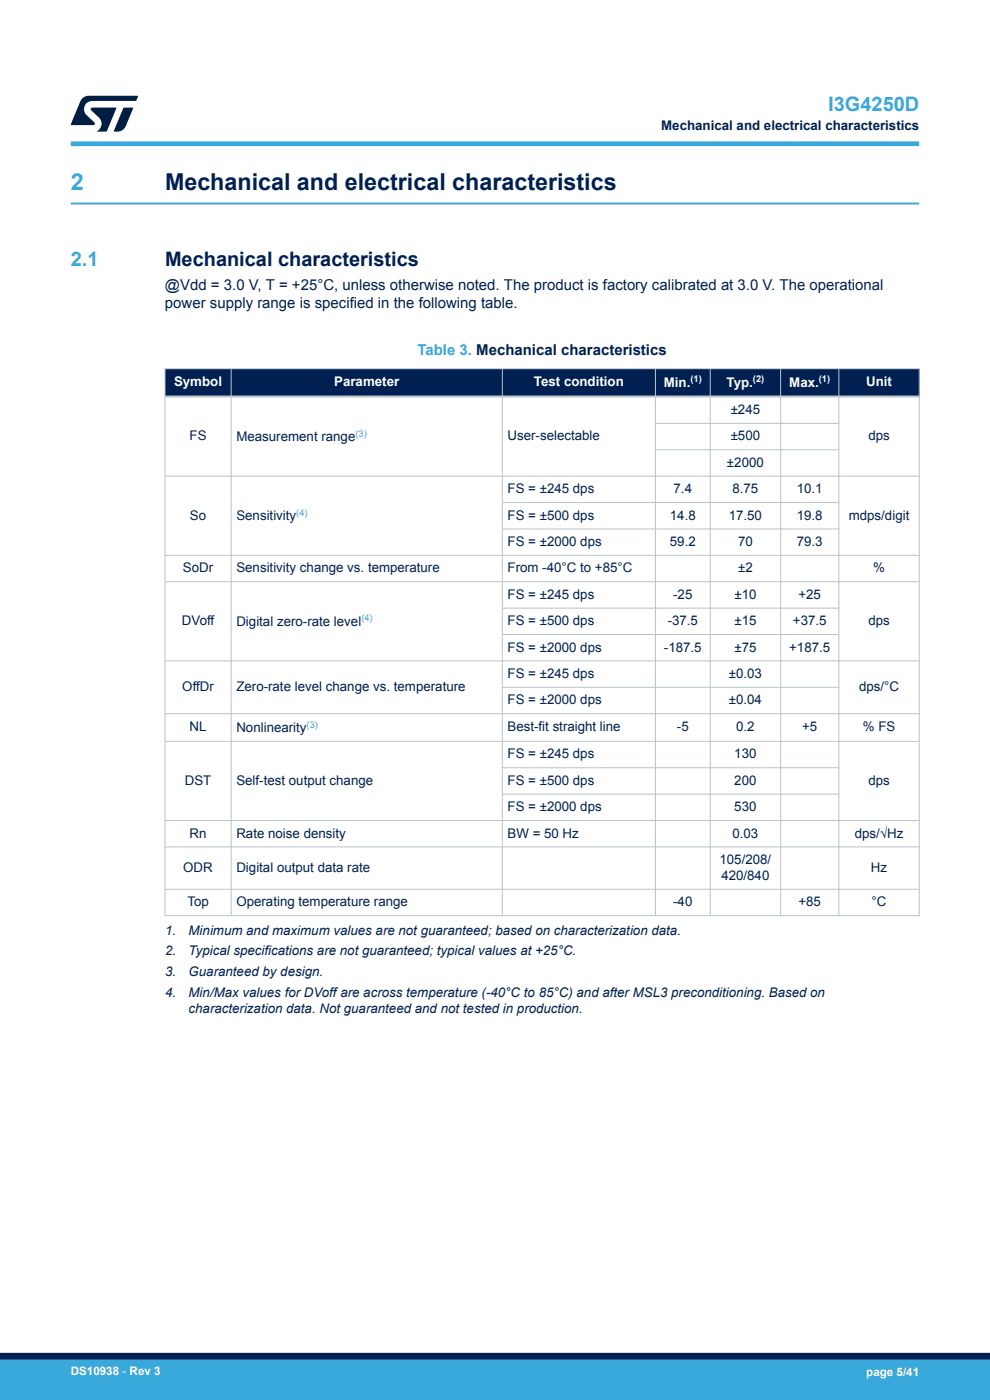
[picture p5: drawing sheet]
<svg xmlns="http://www.w3.org/2000/svg" width="210mm" height="297mm" viewBox="0 0 210 297" stroke-linecap="round" stroke-linejoin="round" font-family="sans-serif">
<defs><g id="words">
<text font-size="4.9" fill="#39a9dc" x="15" y="40.4">2</text>
<text font-size="4.9" fill="#002052" x="35" y="40.4">Mechanical and electrical characteristics</text>
<g font-size="4.2" fill="#39a9dc">
<text x="175.7" y="23.5">I3G4250D</text>
<text x="15" y="56.4">2.1</text>
</g>
<text font-size="4.2" fill="#002052" x="35" y="56.4">Mechanical characteristics</text>
<g font-size="3.2" fill="#002052">
<text x="35" y="65.3">power supply range is specified in the following table.</text>
<text x="35" y="61.5">@Vdd = 3.0 V, T = +25°C, unless otherwise noted. The product is factory calibrated at 3.0 V. The operational</text>
</g>
<text font-size="3.2" fill="#39a9dc" x="88.6" y="75.2">Table 3. Mechanical characteristics</text>
<g font-size="2.8" fill="#002052">
<text x="140.3" y="27.5">Mechanical and electrical characteristics</text>
<text x="155" y="87.8">±245</text>
<text x="40.2" y="93.4">FS</text>
<text x="50.1" y="93.6">Measurement range</text>
<text x="107.7" y="93.4">User-selectable</text>
<text x="155" y="93.4">±500</text>
<text x="184.2" y="93.4">dps</text>
<text x="154.2" y="99">±2000</text>
<text x="107.7" y="104.6">FS = ±245 dps</text>
<text x="142.9" y="104.6">7.4</text>
<text x="155.4" y="104.6">8.75</text>
<text x="169" y="104.6">10.1</text>
<text x="40.3" y="110.2">So</text>
<text x="50.1" y="110.4">Sensitivity</text>
<text x="107.7" y="110.2">FS = ±500 dps</text>
<text x="142.1" y="110.2">14.8</text>
<text x="154.6" y="110.2">17.50</text>
<text x="169" y="110.2">19.8</text>
<text x="180" y="110.2">mdps/digit</text>
<text x="107.7" y="115.8">FS = ±2000 dps</text>
<text x="142.1" y="115.8">59.2</text>
<text x="156.6" y="115.8">70</text>
<text x="169" y="115.8">79.3</text>
<text x="38.8" y="121.4">SoDr</text>
<text x="50.1" y="121.4">Sensitivity change vs. temperature</text>
<text x="107.7" y="121.4">From -40°C to +85°C</text>
<text x="156.6" y="121.4">±2</text>
<text x="185.2" y="121.4">%</text>
<text x="107.7" y="127">FS = ±245 dps</text>
<text x="142.8" y="127">-25</text>
<text x="155.8" y="127">±10</text>
<text x="169.4" y="127">+25</text>
<text x="38.6" y="132.6">DVoff</text>
<text x="50.1" y="132.8">Digital zero-rate level</text>
<text x="107.7" y="132.6">FS = ±500 dps</text>
<text x="141.6" y="132.6">-37.5</text>
<text x="155.8" y="132.6">±15</text>
<text x="168.2" y="132.6">+37.5</text>
<text x="184.2" y="132.6">dps</text>
<text x="107.7" y="138.2">FS = ±2000 dps</text>
<text x="107.7" y="143.8">FS = ±245 dps</text>
<text x="140.8" y="138.2">-187.5</text>
<text x="154.6" y="143.8">±0.03</text>
<text x="155.8" y="138.2">±75</text>
<text x="167.4" y="138.2">+187.5</text>
<text x="38.7" y="146.6">OffDr</text>
<text x="50.1" y="146.6">Zero-rate level change vs. temperature</text>
<text x="107.7" y="149.4">FS = ±2000 dps</text>
<text x="154.6" y="149.4">±0.04</text>
<text x="182.2" y="146.6">dps/°C</text>
<text x="40.2" y="155.2">NL</text>
<text x="50.1" y="155.3">Nonlinearity</text>
<text x="107.7" y="155.2">Best-fit straight line</text>
<text x="143.6" y="155.2">-5</text>
<text x="156.2" y="155.2">0.2</text>
<text x="170.2" y="155.2">+5</text>
<text x="183" y="155.2">% FS</text>
<text x="107.7" y="160.9">FS = ±245 dps</text>
<text x="155.8" y="160.9">130</text>
<text x="39.2" y="166.5">DST</text>
<text x="50.1" y="166.5">Self-test output change</text>
<text x="107.7" y="166.5">FS = ±500 dps</text>
<text x="155.8" y="166.5">200</text>
<text x="184.2" y="166.5">dps</text>
<text x="107.7" y="172.1">FS = ±2000 dps</text>
<text x="155.8" y="172.1">530</text>
<text x="40.2" y="177.7">Rn</text>
<text x="50.1" y="177.7">Rate noise density</text>
<text x="107.7" y="177.7">BW = 50 Hz</text>
<text x="155.4" y="177.7">0.03</text>
<text x="181.3" y="177.7">dps/√Hz</text>
<text x="38.9" y="185">ODR</text>
<text x="50.1" y="185">Digital output data rate</text>
<text x="152.6" y="183.3">105/208/</text>
<text x="184.7" y="185">Hz</text>
<text x="153" y="186.7">420/840</text>
<text x="39.7" y="192.3">Top</text>
<text x="50.1" y="192.3">Operating temperature range</text>
<text x="142.8" y="192.3">-40</text>
<text x="169.4" y="192.3">+85</text>
<text x="184.9" y="192.3">°C</text>
<text x="35" y="198.3">1.</text>
<text x="35" y="202.7">2.</text>
<text x="40" y="198.3">Minimum and maximum values are not guaranteed; based on characterization data.</text>
<text x="40" y="202.7">Typical specifications are not guaranteed; typical values at +25°C.</text>
<text x="35" y="207.1">3.</text>
<text x="40" y="207.1">Guaranteed by design.</text>
<text x="35" y="211.5">4.</text>
<text x="40" y="211.5">Min/Max values for DVoff are across temperature (-40°C to 85°C) and after MSL3 preconditioning. Based on</text>
<text x="40" y="214.8">characterization data. Not guaranteed and not tested in production.</text>
</g>
<g font-size="2.8" fill="#fff">
<text x="36.9" y="81.9">Symbol</text>
<text x="70.9" y="81.9">Parameter</text>
<text x="113.3" y="81.9">Test condition</text>
<text x="140.8" y="82">Min.</text>
<text x="154.1" y="82">Typ.</text>
<text x="167.4" y="82">Max.</text>
<text x="183.7" y="81.9">Unit</text>
</g>
<g font-size="2.5" fill="#fff">
<text x="15" y="291.6">DS10938 - Rev 3</text>
<text x="183.7" y="291.9">page 5/41</text>
</g>
<g font-size="2" fill="#fff">
<text x="146.5" y="81.1">(1)</text>
<text x="159.7" y="81.1">(2)</text>
<text x="173.7" y="81.1">(1)</text>
</g>
<g font-size="2" fill="#39a9dc">
<text x="75.4" y="92.6">(3)</text>
<text x="62.8" y="109.4">(4)</text>
<text x="76.6" y="131.8">(4)</text>
<text x="65" y="154.3">(3)</text>
</g>
</g></defs>
<path d="M15 43.2h180" fill="none" stroke="#39a9dc" stroke-width=".4"/>
<g fill="#002052">
<path d="M35 78.2h160v5.9h-160z" fill-rule="evenodd"/>
<path d="M35 78.2h160v5.9h-160z" fill-rule="evenodd"/>
</g>
<g fill="none" stroke="#b9c4ca" stroke-width=".21">
<path d="M34.9 78.2h160.2M35 78.1v116.3M49 78.1v116.3M106.6 78.1v116.3M139 78.1v116.3M150.7 78.1v116.3M165.6 78.1v116.3M177.9 78.1v116.3M195 78.1v116.3M139 89.8h39M139 95.4h39M34.9 101h160.2"/>
<path d="M34.9 117.8h160.2M106.6 106.6h71.4M106.6 112.2h71.4M34.9 123.4h160.2M106.6 129h71.4M106.6 134.6h71.4M34.9 140.2h160.2M34.9 151.4h160.2M34.9 157.3h160.2M106.6 145.8h71.4M34.9 174.1h160.2M34.9 179.7h160.2"/>
<path d="M106.6 162.9h71.4M106.6 168.5h71.4M34.9 188.7h160.2M34.9 194.3h160.2"/>
</g>
<path d="M34.9 84.1h160.2" fill="none" stroke="#b9c4ca" stroke-width=".42"/>
<path d="M15 30.5h180" fill="none" stroke="#39a9dc" stroke-width="1"/>
<g fill="#001e41">
<path d="M17.6 20.8l1.2-.5 10.5 .1-.5 1h-9.2a1.74 1.74 0 0 0-1.6 1 1.74 1.74 0 0 0 .3 2l1.7 1.6 .1 .2-.1 .3h-5l2.1-5z"/>
<path d="M26.2 22.9h2.1l-1.6 3.9a1.92 1.92 0 0 1-1.8 1.1h-.7l-.1-.1z"/>
<path d="M19.4 22.9l5.2-.1 .1 .1-2.1 5h-2.1a1.85 1.85 0 0 0 .5-2.9l-1.6-1.6-.2-.2z"/>
</g>
<g fill="#39a9dc">
<path d="M0 288.4h210v8.6h-210z" fill-rule="evenodd"/>
<path d="M-.1 288.4h210.2v4.4h-210.2z" fill-rule="evenodd"/>
</g>
<path d="M0 287.7h210" fill="none" stroke="#002052" stroke-width="1.4"/>
<use href="#words"/>
</svg>
